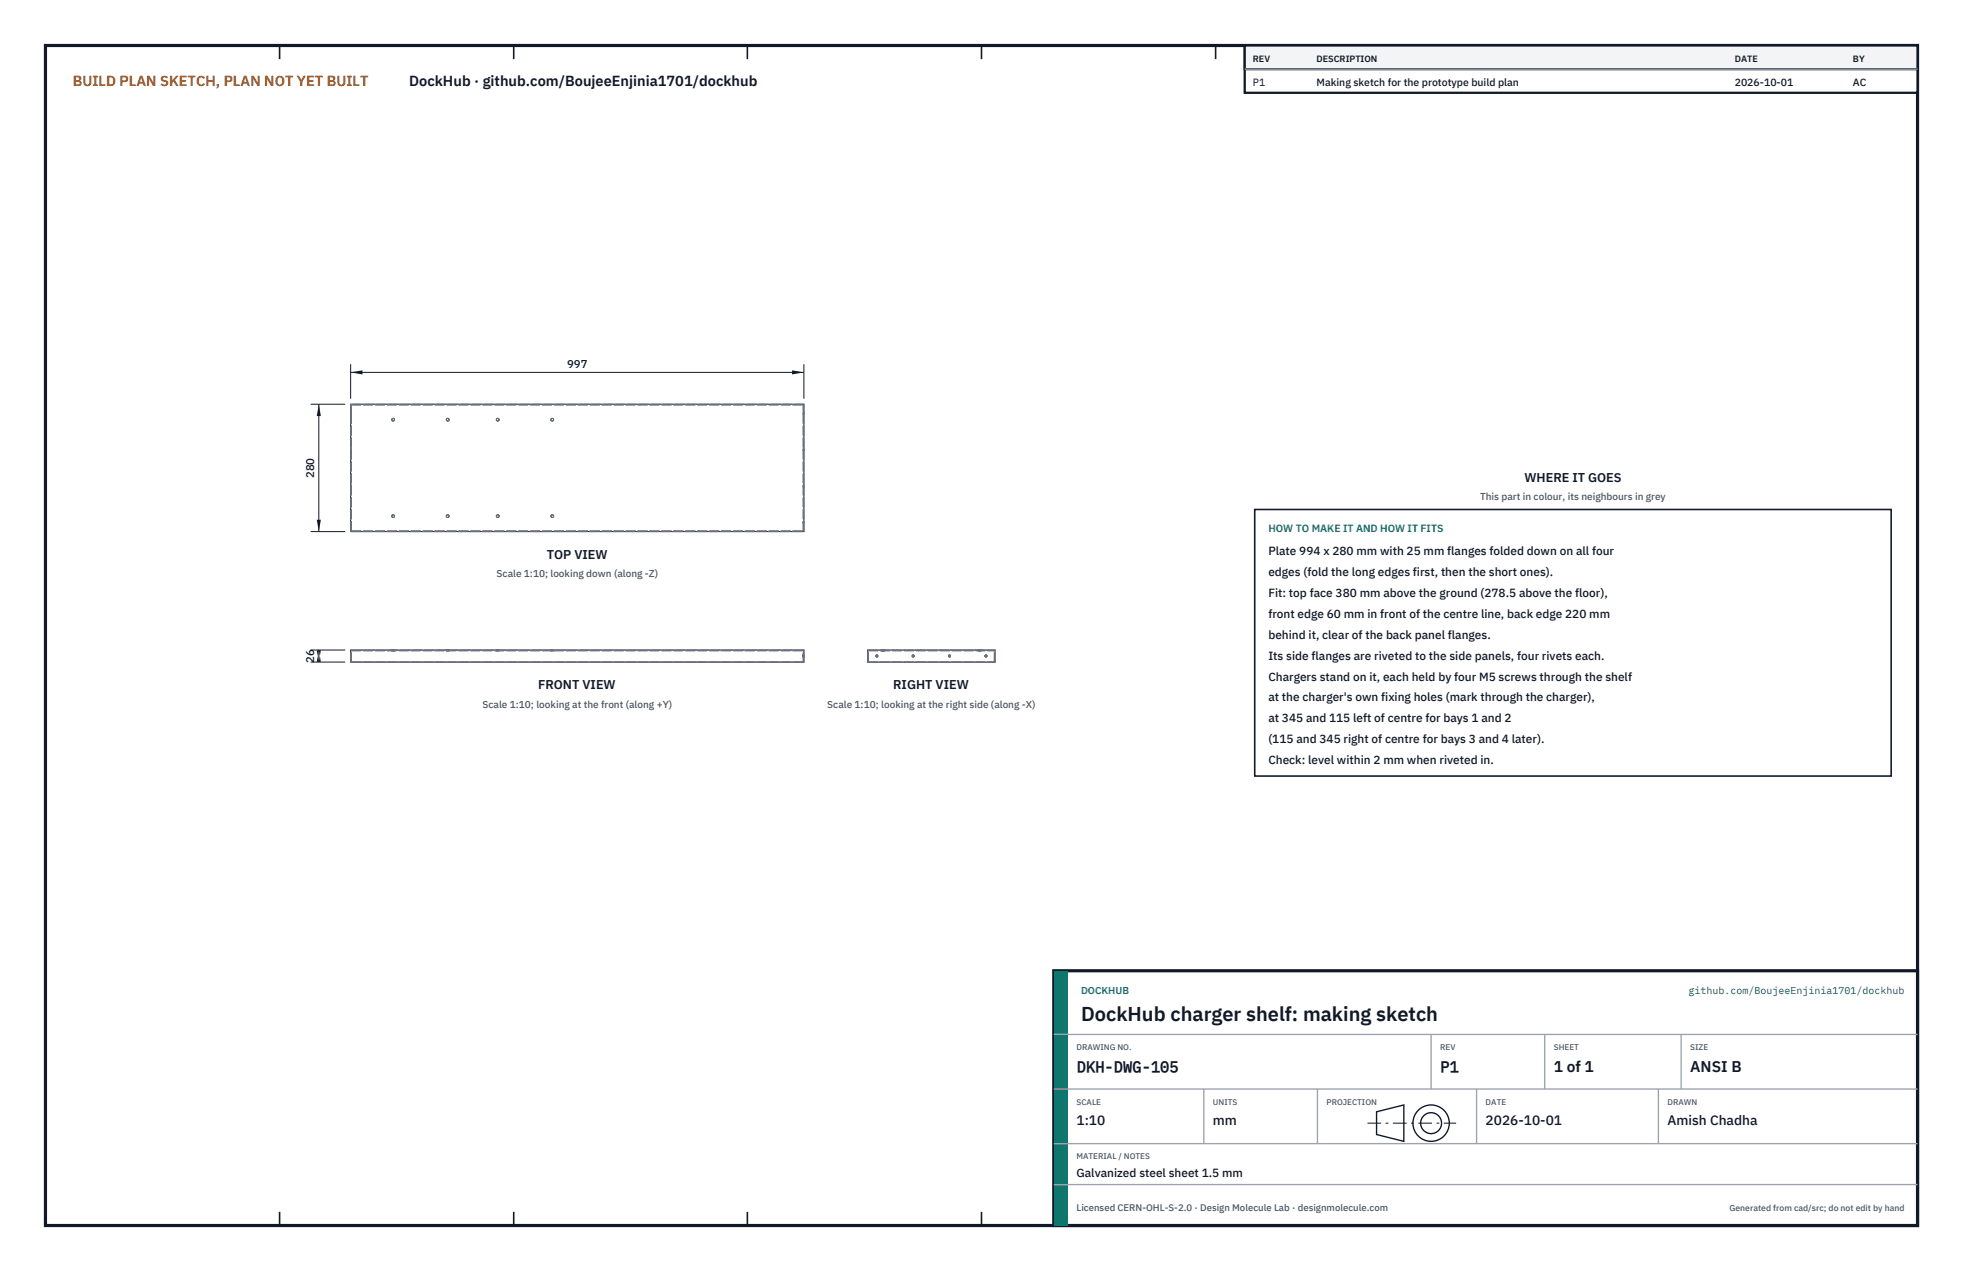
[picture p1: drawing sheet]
<svg xmlns="http://www.w3.org/2000/svg" width="432mm" height="279mm" viewBox="0 0 432 279" stroke-linecap="round" stroke-linejoin="round" font-family="sans-serif">
<defs><g id="words">
<text font-size="4.4" fill="#111827" x="237.8" y="224.4">DockHub charger shelf: making sketch</text>
<g font-size="3.4" fill="#111827">
<text x="236.8" y="235.6">DKH-DWG-105</text>
<text x="316.8" y="235.6">P1</text>
<text x="341.8" y="235.6">1 of 1</text>
<text x="371.8" y="235.6">ANSI B</text>
</g>
<text font-size="3.2" fill="#b45309" x="16" y="19">BUILD PLAN SKETCH, PLAN NOT YET BUILT</text>
<text font-size="3.2" fill="#111827" x="90" y="19">DockHub · github.com/BoujeeEnjinia1701/dockhub</text>
<g font-size="3" fill="#111827">
<text x="236.8" y="247.2">1:10</text>
<text x="266.8" y="247.2">mm</text>
<text x="326.8" y="247.2">2026-10-01</text>
<text x="366.8" y="247.2">Amish Chadha</text>
</g>
<g font-size="2.8" fill="#111827">
<text x="335.3" y="106">WHERE IT GOES</text>
<text x="120.3" y="122.9">TOP VIEW</text>
<text x="118.4" y="151.6">FRONT VIEW</text>
<text x="196.5" y="151.6">RIGHT VIEW</text>
</g>
<g font-size="2.6" fill="#111827">
<text x="279" y="122">Plate 994 x 280 mm with 25 mm flanges folded down on all four</text>
<text x="279" y="126.6">edges (fold the long edges first, then the short ones).</text>
<text x="279" y="131.2">Fit: top face 380 mm above the ground (278.5 above the floor),</text>
<text x="279" y="135.8">front edge 60 mm in front of the centre line, back edge 220 mm</text>
<text x="279" y="140.4">behind it, clear of the back panel flanges.</text>
<text x="279" y="145">Its side flanges are riveted to the side panels, four rivets each.</text>
<text x="279" y="149.6">Chargers stand on it, each held by four M5 screws through the shelf</text>
<text x="279" y="154.2">at the charger's own fixing holes (mark through the charger),</text>
<text x="279" y="158.8">at 345 and 115 left of centre for bays 1 and 2</text>
<text x="279" y="163.4">(115 and 345 right of centre for bays 3 and 4 later).</text>
<text x="279" y="168">Check: level within 2 mm when riveted in.</text>
<text x="236.8" y="258.8">Galvanized steel sheet 1.5 mm</text>
</g>
<g font-size="2.5" fill="#111827">
<text x="124.7" y="80.9">997</text>
<text x="69.1" y="105.1" transform="rotate(-90 69.1 105.1)">280</text>
<text x="69.1" y="145.7" transform="rotate(-90 69.1 145.7)">26</text>
</g>
<g font-size="2.3" fill="#111827">
<text x="275.6" y="18.8">P1</text>
<text x="289.6" y="18.8">Making sketch for the prototype build plan</text>
<text x="381.6" y="18.8">2026-10-01</text>
<text x="407.6" y="18.8">AC</text>
</g>
<text font-size="2.3" fill="#0f766e" x="279" y="117">HOW TO MAKE IT AND HOW IT FITS</text>
<g font-size="2.2" fill="#4b5563">
<text x="325.6" y="110">This part in colour, its neighbours in grey</text>
<text x="109.2" y="126.9">Scale 1:10; looking down (along -Z)</text>
<text x="106.1" y="155.6">Scale 1:10; looking at the front (along +Y)</text>
<text x="182" y="155.6">Scale 1:10; looking at the right side (along -X)</text>
</g>
<g font-size="2.2" fill="#0f766e">
<text x="237.8" y="218.4">DOCKHUB</text>
<text x="371.4" y="218.4">github.com/BoujeeEnjinia1701/dockhub</text>
</g>
<text font-size="2.1" fill="#4b5563" x="236.8" y="266.2">Licensed CERN-OHL-S-2.0 · Design Molecule Lab · designmolecule.com</text>
<g font-size="2" fill="#111827">
<text x="275.6" y="13.6">REV</text>
<text x="289.6" y="13.6">DESCRIPTION</text>
<text x="381.6" y="13.6">DATE</text>
<text x="407.6" y="13.6">BY</text>
</g>
<text font-size="1.9" fill="#4b5563" x="380.4" y="266.2">Generated from cad/src; do not edit by hand</text>
<g font-size="1.8" fill="#4b5563">
<text x="236.8" y="230.8">DRAWING NO.</text>
<text x="316.8" y="230.8">REV</text>
<text x="341.8" y="230.8">SHEET</text>
<text x="371.8" y="230.8">SIZE</text>
<text x="236.8" y="242.8">SCALE</text>
<text x="266.8" y="242.8">UNITS</text>
<text x="291.8" y="242.8">PROJECTION</text>
<text x="326.8" y="242.8">DATE</text>
<text x="366.8" y="242.8">DRAWN</text>
<text x="236.8" y="254.8">MATERIAL / NOTES</text>
</g>
</g></defs>
<path d="M10 10h411.8v259.4h-411.8z" fill="none" stroke="#111827" stroke-width=".7" stroke-linecap="butt"/>
<g fill="none" stroke="#111827" stroke-width=".35">
<path d="M61.5 10v3M113 10v3M164.4 10v3M215.9 10v3M267.4 10v3M318.9 10v3M370.3 10v3M61.5 266.4v3M113 266.4v3M164.4 266.4v3M215.9 266.4v3M267.4 266.4v3"/>
<path d="M318.9 266.4v3M370.3 266.4v3"/>
</g>
<g fill="none" stroke="#111727" stroke-width=".22">
<path d="M77.1 88.9h99.7v28h-99.7zM86.3 92h.4v.5h-.4zM98.3 92h.4v.5h-.4zM109.3 92h.4v.5h-.4zM121.3 92h.4v.5h-.4zM86.3 113.2h.4v.5h-.4zM98.3 113.2h.4v.5h-.4zM109.3 113.2h.4v.5h-.4zM121.3 113.2h.4v.5h-.4zM77.1 142.9h99.7v2.7h-99.7zM190.9 142.9h28v2.7h-28zM192.8 144l.3 .2-.1 .2-.3-.2z"/>
<path d="M200.8 144l.3 .2-.1 .2-.3-.2zM208.8 144l.3 .2-.1 .2-.3-.2zM216.8 144l.3 .2-.1 .2-.3-.2z"/>
</g>
<g fill="none" stroke="#6a7180" stroke-width=".22" stroke-dasharray="2.1 .5">
<path d="M77.1 90.9v-.3M77.1 90.6v.5M77.1 91.1v-.2M77.1 98.9v-.3M77.1 98.6v.5M77.1 99.1v-.2M77.3 89h99.4M77.3 90.9v-.3M77.3 90.6v.5M77.3 91.1v-.2M77.3 98.9v-.3M77.3 98.6v.5"/>
<path d="M77.3 99.1v-.2M77.3 90.6h-.2M77.3 91.1h-.2M77.3 98.6h-.2M77.3 99.1h-.2M86.3 92h.4v.5h-.4zM98.3 92h.4v.5h-.4zM109.3 92h.4v.5h-.4zM121.3 92h.4v.5h-.4zM176.7 90.9v-.3M176.7 90.6v.5M176.7 91.1v-.2"/>
<path d="M176.7 98.9v-.3M176.7 98.6v.5M176.7 99.1v-.2M176.7 91.1h.1M176.7 90.6h.1M176.7 99.1h.1M176.7 98.6h.1M176.8 88.9h-99.7M176.8 90.9v-.3M176.8 90.6v.5M176.8 91.1v-.2M176.8 98.9v-.3"/>
<path d="M176.8 98.6v.5M176.8 99.1v-.2M77.1 116.9v-28M77.1 106.9v-.3M77.1 106.6v.5M77.1 107.1v-.2M77.1 114.9v-.3M77.1 114.6v.5M77.1 115.1v-.2M77.1 116.9h99.7M77.3 116.7h99.4M77.3 116.7v-27.7"/>
<path d="M77.3 106.9v-.3M77.3 106.6v.5M77.3 107.1v-.2M77.3 114.9v-.3M77.3 114.6v.5M77.3 115.1v-.2M77.3 106.6h-.2M77.3 107.1h-.2M77.3 114.6h-.2M77.3 115.1h-.2M86.3 113.2h.4v.5h-.4zM98.3 113.2h.4v.5h-.4z"/>
<path d="M109.3 113.2h.4v.5h-.4zM121.3 113.2h.4v.5h-.4zM176.7 116.7v-27.7M176.7 106.9v-.3M176.7 106.6v.5M176.7 107.1v-.2M176.7 114.9v-.3M176.7 114.6v.5M176.7 115.1v-.2M176.7 107.1h.1M176.7 106.6h.1M176.7 115.1h.1"/>
<path d="M176.7 114.6h.1M176.8 116.9v-28M176.8 106.9v-.3M176.8 106.6v.5M176.8 107.1v-.2M176.8 114.9v-.3M176.8 114.6v.5M176.8 115.1v-.2M77.1 145.6v-2.7M77.1 144v.4M77.1 144.4v-.4M77.3 145.6h99.4"/>
<path d="M77.3 144h-.2M77.3 144v.4M77.3 144.4v-.4M77.3 143h99.4M77.3 145.6v-2.6M77.3 144.4h-.2M86.2 142.9h.6M86.2 143h.6M86.2 143v-.1M86.8 142.9h-.6M86.8 143v-.1M86.8 143h-.6"/>
<path d="M98.2 142.9h.6M98.2 143h.6M98.2 143v-.1M98.8 142.9h-.6M98.8 143v-.1M98.8 143h-.6M109.2 142.9h.6M109.2 143h.6M109.2 143v-.1M109.8 142.9h-.6M109.8 143v-.1M109.8 143h-.6"/>
<path d="M121.2 142.9h.6M121.2 143h.6M121.2 143v-.1M121.8 142.9h-.6M121.8 143v-.1M121.8 143h-.6M176.7 144.4h.1M176.7 144.4v-.4M176.7 144v.4M176.7 145.6v-2.6M176.7 144h.1M176.8 142.9h-99.7"/>
<path d="M176.8 145.6v-2.7M176.8 145.6h-99.7M176.8 144.4v-.4M176.8 144v.4M190.9 142.9h28M190.9 145.6v-2.7M190.9 145.6h28M191 145.6h27.7M191 143h27.7M191 145.6v-2.6M192.8 144l.3 .2-.1 .2-.3-.2zM194 142.9h.3"/>
<path d="M194 143h.3M194 143v-.1M194.3 142.9h.3M194.3 143h.3M194.6 142.9h-.6M194.6 143h-.6M194.6 143v-.1M200.8 144l.3 .2-.1 .2-.3-.2zM208.8 144l.3 .2-.1 .2-.3-.2zM215.2 142.9h.3M215.2 143h.3M215.2 143v-.1"/>
<path d="M215.5 142.9h.3M215.5 143h.3M215.8 142.9h-.6M215.8 143h-.6M215.8 143v-.1M216.8 144l.3 .2-.1 .2-.3-.2zM218.7 145.6v-2.6M218.9 145.6v-2.7"/>
</g>
<path d="M77.1 80.1v7.6M77.1 81.9h99.7M176.8 80.1v7.6" fill="none" stroke="#111827" stroke-width=".22"/>
<path d="M77.1 81.9l2.6-.5v.9zM174.2 81.4v.9l2.6-.4z" fill="#111827"/>
<path d="M68.3 88.9h7.6M70.1 88.9v28M68.3 116.9h7.6" fill="none" stroke="#111827" stroke-width=".22"/>
<path d="M70.1 88.9l-.4 2.6h.9zM69.7 114.3h.9l-.5 2.6z" fill="#111827"/>
<path d="M68.3 142.9h7.6M68.3 145.5h7.6M70.1 142.9v2.6" fill="none" stroke="#111827" stroke-width=".22"/>
<path d="M70.1 142.9l-.4 2.6h.9zM69.7 142.9h.9l-.5 2.6z" fill="#111827"/>
<path d="M276 112h140v58.6h-140z" fill="#fff" stroke="#111827" stroke-width=".35"/>
<path d="M273.8 10h148v10.4h-148z" fill="#fff" stroke="#111827" stroke-width=".5"/>
<path d="M273.8 10h148v5.2h-148z" fill="#f3f4f6" stroke="#111827" stroke-width=".5"/>
<path d="M273.8 15.2h148" fill="none" stroke="#9ca3af" stroke-width=".3"/>
<path d="M231.8 213.4h190v56h-190z" fill="#fff" stroke="#111827" stroke-width=".7" stroke-linecap="butt"/>
<path d="M231.8 213.4h3v56h-3z" fill="#0f766e"/>
<path d="M231.8 227.4h190M231.8 239.4h190M264.8 239.4v12M289.8 239.4v12M314.8 227.4v12M324.8 239.4v12M339.8 227.4v12M364.8 239.4v12M369.8 227.4v12M231.8 251.4h190M231.8 260.4h190" fill="none" stroke="#9ca3af" stroke-width=".3"/>
<g fill="none" stroke="#111827" stroke-width=".3">
<path d="M302.8 244.4l6-1.5v8l-6-1.5z"/>
<circle cx="314.8" cy="246.9" r="4"/>
<circle cx="314.8" cy="246.9" r="2.3"/>
</g>
<path d="M300.8 246.9h19.5" fill="none" stroke="#111827" stroke-width=".22" stroke-dasharray="3 1 .6 1" stroke-linecap="butt"/>
<use href="#words"/>
</svg>
